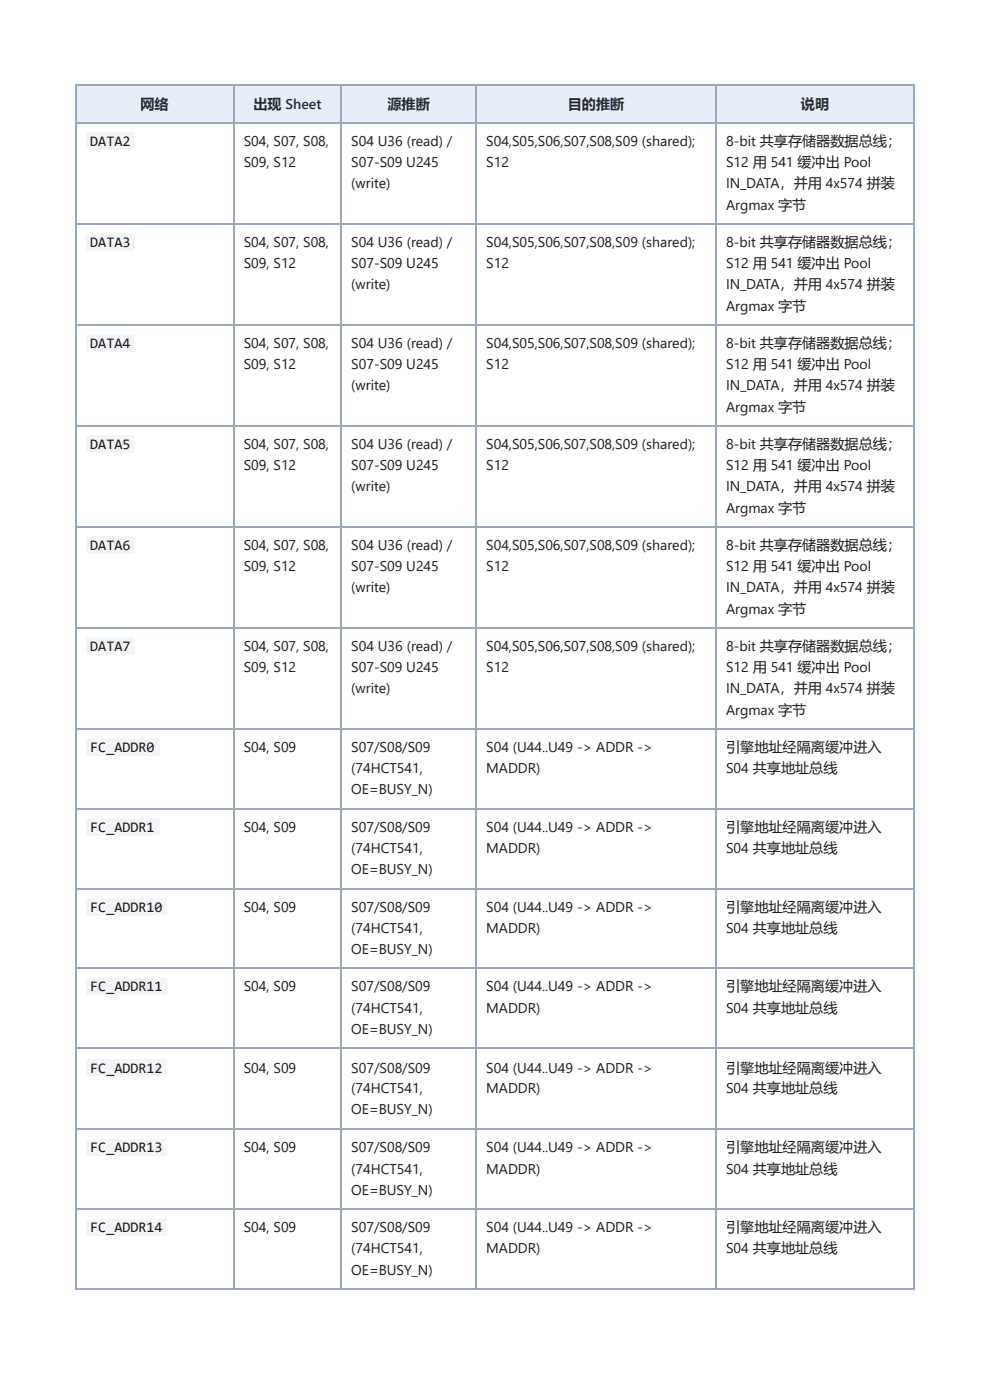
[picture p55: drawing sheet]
<svg xmlns="http://www.w3.org/2000/svg" width="210mm" height="297mm" viewBox="0 0 210 297" stroke-linecap="round" stroke-linejoin="round" font-family="sans-serif">
<defs><g id="words">
<g font-size="3.1" fill="#1a1a1a">
<text x="19.1" y="31">DATA2</text>
<text x="19.1" y="52.4">DATA3</text>
<text x="19.1" y="73.8">DATA4</text>
<text x="19.1" y="95.3">DATA5</text>
<text x="19.1" y="116.7">DATA6</text>
<text x="19.1" y="138.1">DATA7</text>
<text x="19.1" y="159.5">FC_ADDR0</text>
<text x="19.1" y="176.5">FC_ADDR1</text>
<text x="19.1" y="193.4">FC_ADDR10</text>
<text x="19.1" y="210.3">FC_ADDR11</text>
<text x="19.1" y="227.5">FC_ADDR12</text>
<text x="19.1" y="244.5">FC_ADDR13</text>
<text x="19.1" y="261.4">FC_ADDR14</text>
</g>
<g font-size="3" fill="#0b2e59">
<text x="29.8" y="23">网络</text>
<text x="53.7" y="23">出现 Sheet</text>
<text x="82.1" y="23">源推断</text>
<text x="120.4" y="23">目的推断</text>
<text x="169.8" y="23">说明</text>
</g>
<g font-size="3" fill="#1a1a1a">
<text x="51.7" y="31">S04, S07, S08,</text>
<text x="51.7" y="35.5">S09, S12</text>
<text x="74.5" y="31">S04 U36 (read) /</text>
<text x="74.5" y="35.5">S07-S09 U245</text>
<text x="103.1" y="31">S04,S05,S06,S07,S08,S09 (shared);</text>
<text x="103.1" y="35.5">S12</text>
<text x="153.9" y="31">8-bit 共享存储器数据总线；</text>
<text x="153.9" y="35.5">S12 用 541 缓冲出 Pool</text>
<text x="74.5" y="40">(write)</text>
<text x="153.9" y="40">IN_DATA，并用 4x574 拼装</text>
<text x="153.9" y="44.5">Argmax 字节</text>
<text x="51.7" y="52.4">S04, S07, S08,</text>
<text x="74.5" y="52.4">S04 U36 (read) /</text>
<text x="103.1" y="52.4">S04,S05,S06,S07,S08,S09 (shared);</text>
<text x="153.9" y="52.4">8-bit 共享存储器数据总线；</text>
<text x="51.7" y="56.9">S09, S12</text>
<text x="74.5" y="56.9">S07-S09 U245</text>
<text x="103.1" y="56.9">S12</text>
<text x="153.9" y="56.9">S12 用 541 缓冲出 Pool</text>
<text x="74.5" y="61.4">(write)</text>
<text x="153.9" y="61.4">IN_DATA，并用 4x574 拼装</text>
<text x="153.9" y="65.9">Argmax 字节</text>
<text x="51.7" y="73.8">S04, S07, S08,</text>
<text x="74.5" y="73.8">S04 U36 (read) /</text>
<text x="103.1" y="73.8">S04,S05,S06,S07,S08,S09 (shared);</text>
<text x="153.9" y="73.8">8-bit 共享存储器数据总线；</text>
<text x="51.7" y="78.3">S09, S12</text>
<text x="74.5" y="78.3">S07-S09 U245</text>
<text x="74.5" y="82.8">(write)</text>
<text x="103.1" y="78.3">S12</text>
<text x="153.9" y="78.3">S12 用 541 缓冲出 Pool</text>
<text x="153.9" y="82.8">IN_DATA，并用 4x574 拼装</text>
<text x="153.9" y="87.3">Argmax 字节</text>
<text x="51.7" y="95.3">S04, S07, S08,</text>
<text x="74.5" y="95.3">S04 U36 (read) /</text>
<text x="103.1" y="95.3">S04,S05,S06,S07,S08,S09 (shared);</text>
<text x="153.9" y="95.3">8-bit 共享存储器数据总线；</text>
<text x="51.7" y="99.7">S09, S12</text>
<text x="74.5" y="99.7">S07-S09 U245</text>
<text x="103.1" y="99.7">S12</text>
<text x="153.9" y="99.7">S12 用 541 缓冲出 Pool</text>
<text x="74.5" y="104.2">(write)</text>
<text x="153.9" y="104.2">IN_DATA，并用 4x574 拼装</text>
<text x="153.9" y="108.7">Argmax 字节</text>
<text x="51.7" y="116.7">S04, S07, S08,</text>
<text x="74.5" y="116.7">S04 U36 (read) /</text>
<text x="103.1" y="116.7">S04,S05,S06,S07,S08,S09 (shared);</text>
<text x="153.9" y="116.7">8-bit 共享存储器数据总线；</text>
<text x="51.7" y="121.2">S09, S12</text>
<text x="74.5" y="121.2">S07-S09 U245</text>
<text x="74.5" y="125.7">(write)</text>
<text x="103.1" y="121.2">S12</text>
<text x="153.9" y="121.2">S12 用 541 缓冲出 Pool</text>
<text x="153.9" y="125.7">IN_DATA，并用 4x574 拼装</text>
<text x="153.9" y="130.2">Argmax 字节</text>
<text x="51.7" y="138.1">S04, S07, S08,</text>
<text x="51.7" y="142.6">S09, S12</text>
<text x="74.5" y="138.1">S04 U36 (read) /</text>
<text x="74.5" y="142.6">S07-S09 U245</text>
<text x="103.1" y="138.1">S04,S05,S06,S07,S08,S09 (shared);</text>
<text x="103.1" y="142.6">S12</text>
<text x="153.9" y="138.1">8-bit 共享存储器数据总线；</text>
<text x="153.9" y="142.6">S12 用 541 缓冲出 Pool</text>
<text x="74.5" y="147.1">(write)</text>
<text x="153.9" y="147.1">IN_DATA，并用 4x574 拼装</text>
<text x="153.9" y="151.6">Argmax 字节</text>
<text x="51.7" y="159.5">S04, S09</text>
<text x="74.5" y="159.5">S07/S08/S09</text>
<text x="103.1" y="159.5">S04 (U44..U49 -&gt; ADDR -&gt;</text>
<text x="153.9" y="159.5">引擎地址经隔离缓冲进入</text>
<text x="74.5" y="164">(74HCT541,</text>
<text x="103.1" y="164">MADDR)</text>
<text x="153.9" y="164">S04 共享地址总线</text>
<text x="74.5" y="168.5">OE=BUSY_N)</text>
<text x="51.7" y="176.5">S04, S09</text>
<text x="74.5" y="176.5">S07/S08/S09</text>
<text x="103.1" y="176.5">S04 (U44..U49 -&gt; ADDR -&gt;</text>
<text x="153.9" y="176.5">引擎地址经隔离缓冲进入</text>
<text x="74.5" y="181">(74HCT541,</text>
<text x="74.5" y="185.5">OE=BUSY_N)</text>
<text x="103.1" y="181">MADDR)</text>
<text x="153.9" y="181">S04 共享地址总线</text>
<text x="51.7" y="193.4">S04, S09</text>
<text x="74.5" y="193.4">S07/S08/S09</text>
<text x="74.5" y="197.9">(74HCT541,</text>
<text x="103.1" y="193.4">S04 (U44..U49 -&gt; ADDR -&gt;</text>
<text x="103.1" y="197.9">MADDR)</text>
<text x="153.9" y="193.4">引擎地址经隔离缓冲进入</text>
<text x="153.9" y="197.9">S04 共享地址总线</text>
<text x="74.5" y="202.4">OE=BUSY_N)</text>
<text x="51.7" y="210.3">S04, S09</text>
<text x="74.5" y="210.3">S07/S08/S09</text>
<text x="74.5" y="214.8">(74HCT541,</text>
<text x="103.1" y="210.3">S04 (U44..U49 -&gt; ADDR -&gt;</text>
<text x="103.1" y="214.8">MADDR)</text>
<text x="153.9" y="210.3">引擎地址经隔离缓冲进入</text>
<text x="153.9" y="214.8">S04 共享地址总线</text>
<text x="74.5" y="219.3">OE=BUSY_N)</text>
<text x="51.7" y="227.5">S04, S09</text>
<text x="74.5" y="227.5">S07/S08/S09</text>
<text x="103.1" y="227.5">S04 (U44..U49 -&gt; ADDR -&gt;</text>
<text x="153.9" y="227.5">引擎地址经隔离缓冲进入</text>
<text x="74.5" y="231.8">(74HCT541,</text>
<text x="103.1" y="231.8">MADDR)</text>
<text x="153.9" y="231.8">S04 共享地址总线</text>
<text x="74.5" y="236.3">OE=BUSY_N)</text>
<text x="51.7" y="244.5">S04, S09</text>
<text x="74.5" y="244.5">S07/S08/S09</text>
<text x="103.1" y="244.5">S04 (U44..U49 -&gt; ADDR -&gt;</text>
<text x="153.9" y="244.5">引擎地址经隔离缓冲进入</text>
<text x="74.5" y="249">(74HCT541,</text>
<text x="103.1" y="249">MADDR)</text>
<text x="153.9" y="249">S04 共享地址总线</text>
<text x="74.5" y="253.5">OE=BUSY_N)</text>
<text x="51.7" y="261.4">S04, S09</text>
<text x="74.5" y="261.4">S07/S08/S09</text>
<text x="103.1" y="261.4">S04 (U44..U49 -&gt; ADDR -&gt;</text>
<text x="153.9" y="261.4">引擎地址经隔离缓冲进入</text>
<text x="74.5" y="265.9">(74HCT541,</text>
<text x="103.1" y="265.9">MADDR)</text>
<text x="153.9" y="265.9">S04 共享地址总线</text>
<text x="74.5" y="270.4">OE=BUSY_N)</text>
</g>
</g></defs>
<g fill="#e8eef7">
<path d="M16.1 18.3h33.4v7.9h-33.4z"/>
<path d="M49.5 18.3h22.7v7.9h-22.7z"/>
<path d="M72.2 18.3h28.9v7.9h-28.9z"/>
<path d="M101.1 18.3h50.8v7.9h-50.8z"/>
<path d="M151.9 18.3h42v7.9h-42z"/>
</g>
<g fill="none" stroke="#9aa7b8" stroke-width=".26">
<path d="M15.9 18.1h178M16 18v255.3M49.6 18v255.3M72.4 18v255.3M100.9 18v255.3M151.7 18v255.3M15.9 26.1h178M15.9 47.5h178M15.9 68.9h178M15.9 90.4h178M15.9 111.8h178M15.9 133.2h178"/>
<path d="M15.9 154.6h178M15.9 171.6h178M15.9 188.5h178M15.9 205.4h178M15.9 222.4h178M15.9 239.6h178M15.9 256.5h178M15.9 273.4h178"/>
</g>
<path d="M193.8 18v255.3" fill="none" stroke="#9aa7b8" stroke-width=".25"/>
<g fill="#f2f4f7">
<path d="M18.4 28.2l.4-.2 9.4 .1 .4 .5-.1 2.8-.5 .4-9.4-.1-.3-.5v-2.6z"/>
<path d="M18.4 49.6l.4-.1h9.4l.4 .5-.1 2.9-.5 .3-9.4-.1-.3-.4v-2.7z"/>
<path d="M18.4 71.1l.4-.2h9.4l.4 .5-.1 2.9-.5 .3h-9.4l-.3-.5v-2.7z"/>
<path d="M18.4 92.5l.4-.2 9.4 .1 .4 .5-.1 2.8-.5 .3h-9.4l-.3-.5v-2.6z"/>
<path d="M18.4 113.9l.4-.1h9.4l.4 .5-.1 2.8-.5 .4-9.4-.1-.3-.5v-2.6z"/>
<path d="M18.4 135.4l.4-.2h9.4l.4 .5-.1 2.9-.5 .3h-9.4l-.3-.5v-2.7z"/>
<path d="M18.4 156.8l.4-.2h14.6l.5 .5v2.8l-.2 .3-.4 .1h-14.6l-.3-.1-.1-.4v-2.6z"/>
<path d="M18.4 173.7l.4-.1h14.6l.5 .4v2.8l-.3 .4-.3 .1h-14.6l-.3-.2-.1-.4v-2.6z"/>
<path d="M18.4 190.7l.4-.2h16.2l.4 .4v2.9l-.2 .3-.3 .1h-16.2l-.3-.2-.1-.3v-2.7z"/>
<path d="M18.4 207.6l.4-.2h16.2l.4 .5v2.8l-.1 .3-.4 .1h-16.2l-.3-.1-.1-.4v-2.6z"/>
<path d="M18.4 224.8l.4-.2h16.2l.4 .5v2.8l-.2 .3-.3 .1h-16.2l-.4-.2v-.3v-2.6z"/>
<path d="M18.4 241.7l.4-.1h16.2l.4 .4v2.8l-.1 .3-.4 .2h-16.2l-.3-.2-.1-.4v-2.6z"/>
<path d="M18.4 258.7l.4-.2h16.2l.4 .4v2.9l-.2 .3-.3 .1h-16.2l-.3-.2-.1-.3v-2.7z"/>
</g>
<use href="#words"/>
</svg>
